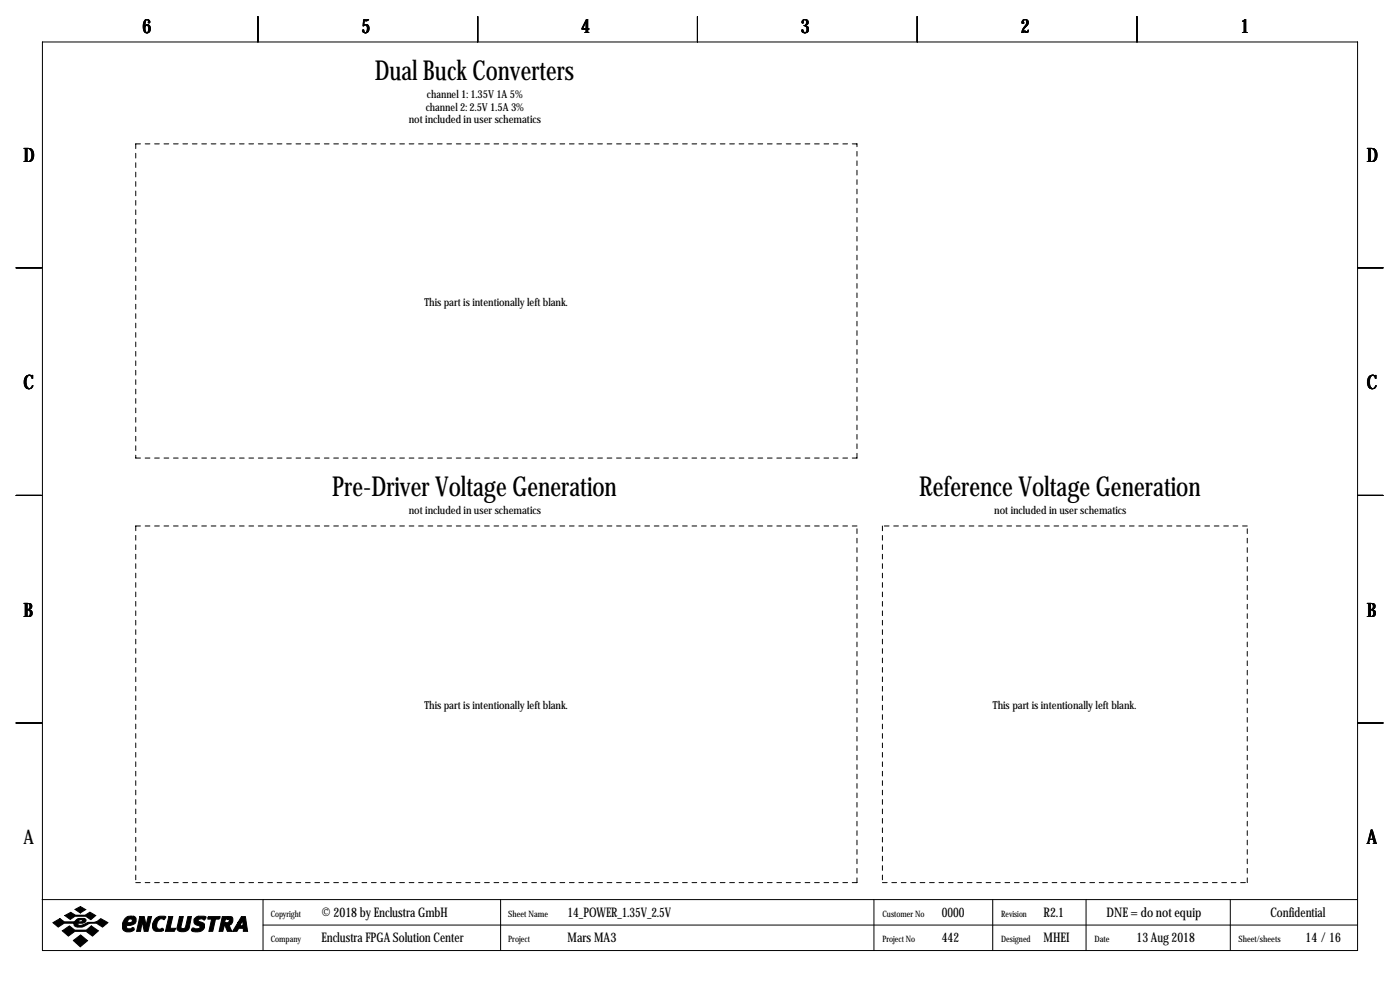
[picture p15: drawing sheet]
<svg xmlns="http://www.w3.org/2000/svg" width="419mm" height="297mm" viewBox="0 0 419 297" stroke-linecap="round" stroke-linejoin="round" font-family="sans-serif">
<defs><g id="words">
<g font-size="8.2">
<text x="112.2" y="24">Dual Buck Converters</text>
<text x="99.4" y="148.4">Pre-Driver Voltage Generation</text>
<text x="275.1" y="148.4">Reference Voltage Generation</text>
</g>
<g font-size="5.9">
<text x="42.7" y="9.8">6</text>
<text x="108.2" y="9.8">5</text>
<text x="174" y="9.8">4</text>
<text x="239.8" y="9.8">3</text>
<text x="305.6" y="9.8">2</text>
<text x="371.3" y="9.8">1</text>
<text x="7" y="48.4">D</text>
<text x="409.2" y="48.4">D</text>
<text x="7" y="116.4">C</text>
<text x="409.2" y="116.4">C</text>
<text x="7" y="184.5">B</text>
<text x="409.2" y="184.5">B</text>
<text x="7" y="252.6">A</text>
<text x="409.2" y="252.6">A</text>
</g>
<g font-size="4">
<text x="96.3" y="274.2">© 2018 by Enclustra GmbH</text>
<text x="169.9" y="274.2">14_POWER_1.35V_2.5V</text>
<text x="281.9" y="274.2">0000</text>
<text x="312.4" y="274.2">R2.1</text>
<text x="331.3" y="274.2">DNE = do not equip</text>
<text x="380.3" y="274.2">Confidential</text>
<text x="96.3" y="281.8">Enclustra FPGA Solution Center</text>
<text x="169.9" y="281.8">Mars MA3</text>
<text x="281.9" y="281.8">442</text>
<text x="312.4" y="281.8">MHEI</text>
<text x="340.3" y="281.8">13 Aug 2018</text>
<text x="390.9" y="281.8">14 / 16</text>
</g>
<g font-size="3.3">
<text x="127.8" y="29.3">channel 1: 1.35V 1A 5%</text>
<text x="127.5" y="33.1">channel 2: 2.5V 1.5A 3%</text>
<text x="122.4" y="36.9">not included in user schematics</text>
<text x="127.1" y="91.6">This part is intentionally left blank.</text>
<text x="122.4" y="153.8">not included in user schematics</text>
<text x="297.6" y="153.8">not included in user schematics</text>
<text x="127.1" y="212.2">This part is intentionally left blank.</text>
<text x="297.2" y="212.2">This part is intentionally left blank.</text>
</g>
<g font-size="2.6">
<text x="81" y="274.2">Copyright</text>
<text x="152.1" y="274.2">Sheet Name</text>
<text x="264.2" y="274.2">Customer No</text>
<text x="299.7" y="274.2">Revision</text>
<text x="81" y="281.8">Company</text>
<text x="152.1" y="281.8">Project</text>
<text x="264.2" y="281.8">Project No</text>
<text x="299.7" y="281.8">Designed</text>
<text x="327.7" y="281.8">Date</text>
<text x="370.7" y="281.8">Sheet/sheets</text>
</g>
</g></defs>
<g fill="none" stroke="#000" stroke-width=".3">
<path d="M12.7 12.6h393.7v271.7h-393.7zM77.2 4.9v7.7M143 4.9v7.7M208.8 4.9v7.7M274.6 4.9v7.7M340.4 4.9v7.7M4.8 80.1h7.6M406.4 80.1h7.6M4.8 148.2h7.6M406.4 148.2h7.6M4.8 216.3h7.6M406.4 216.3h7.6"/>
<path d="M12.6 269.1h393.7M78.7 269.1v15.2M78.7 276.7h327.6M149.9 269.1v15.2M261.6 269.1v15.2M297.2 269.1v15.2M325.1 269.1v15.2M368.3 269.1v15.2"/>
</g>
<g fill="#000" stroke="#000" stroke-width=".3">
<path d="M15.8 276l2.1-1.2 1.4 1 3.1-.2a1.77 1.77 0 0 1 1.9-.9v.4l-.6 .2-.2 .5h.9l.3-.3-.2-.4h-.2v-.4l1.1 .1 .4 .3a.92 .92 0 0 1-1 1.1h-1.4l-.1 .1 .1 .4a3.7 3.7 0 0 0 3-.8 4 4 0 0 0 3.8-1.1l2.1 1.2-1.6 1.3a4.4 4.4 0 0 0-6 0h-1.5l-.7-.2-.4-.4 .1-.5h-3l-1.8 1.1zM19.4 273.9l1.8-1 1.4 .9h2.9l1.4-.9 1.8 1-1.5 1.2-1.5-1h-3.2l-1.5 .9zM22.5 272l1.6-.8 1.6 .9-1.6 1zM18.6 278.4l2.2-1.4 1.6 1.2h3.5l1.4-1.2 2.2 1.4-1.8 1.6-1.9-1.4h-3.4l-1.9 1.4zM37.4 274.7a1.75 1.75 0 0 1 1.8-.6v.7a.82 .82 0 0 0-.8 1.2h.6a.6 .6 0 0 0 .6-.5 .6 .6 0 0 0-.4-.7v-.7h.8l.5 .3a1.61 1.61 0 0 1 0 1.7 1.61 1.61 0 0 1-1.5 .7h-1l-.1 .6 .3 .4h.9a.56 .56 0 0 1 .7-.4 .56 .56 0 0 1 .4 .7 2.18 2.18 0 0 1-3.5-.4 3.5 3.5 0 0 1 .7-3zM41.9 274.2h1.3l.5 2.6 .6-2.6h1.1l-1.1 4.4h-1.1l-.6-2.9-.5 2.9h-1.2zM46.7 274.6a2.78 2.78 0 0 1 2.9-.4l-.4 .9a1.32 1.32 0 0 0-2.1 .8l-.2 .8a.98 .98 0 0 0 1.1 1.2 .55 .55 0 0 1 .6-.2 .55 .55 0 0 1 .4 .6l-.7 .3h-1.6a1.79 1.79 0 0 1-.8-2.7zM50.5 274.2h1.2l-.8 3.5h1.7l-.4 .9h-2.7zM53.7 274.2h1.2l-.7 3.1a.73 .73 0 0 0 .7 .5 .73 .73 0 0 0 .7-.6l.6-3h1.1l-.7 3.4a2.15 2.15 0 0 1-3.6 .2zM58.3 274.7l1.1-.6h1.8l.5 .2-.4 .8h-.3a.94 .94 0 0 0-1.7 .3l1.7 .8a1.71 1.71 0 0 1-.1 1.8 1.71 1.71 0 0 1-1.7 .8h-.8a.73 .73 0 0 1-1-.8 .6 .6 0 0 1 .4-.5 .6 .6 0 0 1 .7 .3h.7a.52 .52 0 0 0 .6-.2 .52 .52 0 0 0-.2-.7 1.39 1.39 0 0 1-1.4-.6 1.39 1.39 0 0 1 .1-1.6zM62.2 274.4l.2-.2h3.5l-.4 .7h-1l-.8 3.7h-1.2l.8-3.7h-1.1zM66.5 274.2h1.7v.7h-.7l-.2 1.1h.9l.3-.3a.44 .44 0 0 0 .1-.5 .44 .44 0 0 0-.4-.3v-.7h1l.5 .5v.9a1.03 1.03 0 0 1-1.2 1l.9 2h-1.3l-.8-1.8-.6 1.8h-1.1z"/>
<path d="M72.3 274.2h1.2l.6 4.4h-1.3v-.9h-1.3l-.6 .9h-1.3l1.7-2.7h1l-.4 .8 .2 .2h.4l.2-.2v-1.5l-.4 .7h-1zM21.9 281.3l2.2-1.6 2.1 1.7-2.2 1.8z"/>
</g>
<path d="M40.6 43v94M256.5 43h-215.9M40.6 137h215.9M256.5 137v-94M40.6 157.3v106.7M256.5 157.3h-215.9M264.2 157.3v106.7M373.4 157.3h-109.2M40.6 264h215.9M256.5 264v-106.7M264.2 264h109.2M373.4 264v-106.7" fill="none" stroke="#000" stroke-width=".3" stroke-dasharray="1.4 1.4"/>
<use href="#words"/>
</svg>
